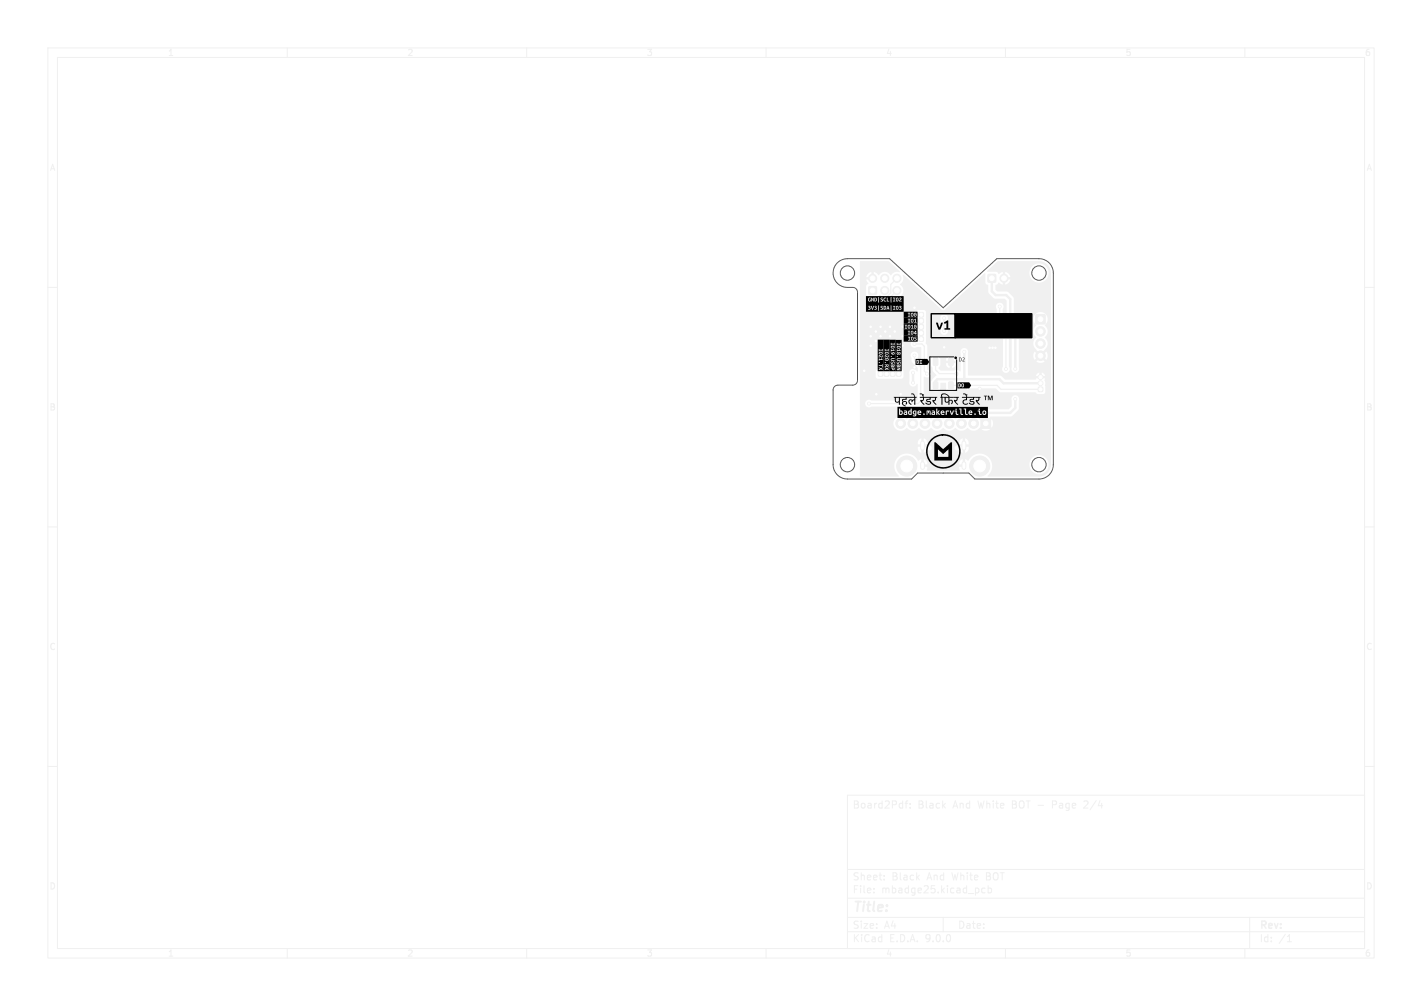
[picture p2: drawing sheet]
<svg xmlns="http://www.w3.org/2000/svg" width="297mm" height="210mm" viewBox="0 0 297 210" stroke-linecap="round" stroke-linejoin="round" font-family="sans-serif">
<g fill="none" stroke="#f0f0f0" stroke-width=".21">
<path d="M10 10h277v190h-277zM12 12h273v186h-273zM35.3 11.6h.8M35.3 10.7l.4-.4v1.3M60 10v2M85.3 10.4l.5-.1 .3 .4-.8 .9h.8M110 10v2M135.3 10.3h.8l-.4 .5 .3 .1v.6l-.2 .1-.5-.1M160 10v2M185.7 10.2l-.4 1h.9M186 10.7v.9M210 10v2"/>
<path d="M236 10.3h-.6l-.1 .6 .2-.1 .5 .1 .1 .1-.1 .5-.2 .1-.5-.1M260 10v2M286 10.3l-.4 .1-.2 .2-.1 .7 .3 .3 .4-.1 .1-.5-.1-.1-.4-.1-.3 .2M10.6 35.6l.4-1.3 .4 1.3M10.7 35.2h.6M285.6 35.6l.4-1.3 .4 1.3M285.7 35.2h.6M10 60h2M285 60h2M10.7 84.3h.4l.2 .2-.2 .4 .2 .1 .1 .3-.2 .3h-.5zM10.7 84.9h.4M285.7 84.3h.4l.2 .2-.2 .4 .2 .1 .1 .3-.2 .3h-.5z"/>
<path d="M285.7 84.9h.4M10 110h2M285 110h2M11.4 134.4a.58 .58 0 0 0-.8 .5 .58 .58 0 0 0 .8 .6M286.4 134.4a.58 .58 0 0 0-.8 .5 .58 .58 0 0 0 .8 .6M10 160h2M177 166h108v32h-108zM178.5 167.2h.5l.2 .3-.2 .4 .2 .2 .1 .3-.3 .3h-.5zM178.5 167.9h.5M180 167.8l.4-.1 .3 .3v.4l-.3 .3-.4-.1-.1-.2zM181.3 167.8h.6l.1 .9M182 168.1h-.5l-.3 .2 .3 .4 .5-.1"/>
<path d="M182.7 167.7v1M183.1 167.7l-.4 .3M184.2 167.8l-.4-.1-.3 .3 .2 .6h.5M184.2 167.2v1.5M184.9 167.3l.6-.1 .2 .4-.9 1.1h.9M186.4 168l.7-.1 .1-.2v-.4l-.8-.1v1.5M188.5 167.8l-.4-.1-.3 .3 .2 .6h.5M188.5 167.2v1.5M189 167.7h.6M189.6 167.2l-.4 .2v1.3M190.1 167.8v.1M190.1 168.6v.1"/>
<path d="M192 167.2h.5l.2 .3-.2 .4 .2 .2 .1 .3-.3 .3h-.5zM192 167.9h.5M193.5 167.2v1.3l.2 .2M194.2 167.8h.6l.1 .9M194.9 168.1h-.5l-.2 .2 .2 .4 .5-.1M196.2 167.8l-.4-.1-.3 .3 .2 .6h.5M196.9 167.2v1.5M197 168.1l.5 .6M197.5 167.7l-.6 .6M199 168.7l.5-1.5 .5 1.5M199.2 168.3h.7M200.5 167.7v1"/>
<path d="M200.5 167.8l.2-.1 .4 .1 .1 .9M202.5 167.8l-.4-.1-.3 .3 .2 .6h.5M202.5 167.2v1.5M204.2 167.2l.4 1.5 .3-1.1 .3 1.1 .3-1.5M206.1 167.8l.2-.1 .4 .1v.9M206.1 167.2v1.5M207.5 167.2v.1M207.5 167.7v1M208 167.7h.5M208.2 167.2v1.3l.3 .2M209 168.2l.7-.1-.1-.3-.4-.1-.2 .2v.7h.6M211.5 167.2h.5l.2 .3-.2 .4 .2 .2 .1 .3-.3 .3h-.5z"/>
<path d="M211.5 167.9h.5M213.1 167.3l.1-.1a.5 .5 0 0 1 .7 .5v.5a.5 .5 0 0 1-.5 .5 .5 .5 0 0 1-.5-.5v-.5zM214.3 167.2h.9M214.7 167.2v1.5M216.8 168.1h1.2M219.8 168l.7-.1 .2-.2-.1-.4-.8-.1v1.5M221.3 167.8h.6l.1 .9M222 168.1h-.5l-.3 .2 .3 .4 .5-.1M223.3 167.8l-.4-.1-.3 .3 .1 .6h.6M223.3 167.7v1.2l-.3 .3-.3-.1M224 168.2l.7-.1-.1-.3-.4-.1-.2 .2v.7h.6M226.4 167.3l.6-.1 .2 .4-.9 1.1h.9"/>
<path d="M229 167.1l-1.3 2M229.7 167.1l-.3 1.1h.9M230.1 167.7v1M285 160h2M10.7 184.3a.66 .66 0 0 1 .7 .6 .66 .66 0 0 1-.7 .7zM35.3 198.7l.4-.4v1.3M35.3 199.6h.8M60 198v2M85.3 198.4l.5-.1 .3 .4-.8 .9h.8M110 198v2M135.3 198.3h.8l-.4 .5 .3 .1v.6l-.2 .1-.5-.1M160 198v2"/>
<path d="M177 194.5h108M177 191.5h108M177 187.5h108M177 181.5h108M178.5 195.1v1.5M178.5 185.6h.5M178.7 195.7l.6 .9M179.2 184.9h-.7v1.5M179.2 192.4l-.5-.1-.2 .1v.5l.6 .3 .1 .3-.2 .3-.6-.1M179.2 182.3l-.5-.1-.2 .1v.5l.6 .3 .1 .3-.2 .3-.6-.1M179.3 195.1l-.8 .9M179.7 184.9v.1"/>
<path d="M179.7 185.4v1M179.9 182.2v1.5M179.9 192.3v.1M179.9 192.8v1M179.9 182.8l.2-.1 .4 .1v.9M180 195.1v.1M180 195.6v1M180.5 192.8h.7l-.7 1h.7M180.5 184.9v1.3l.2 .2M181.2 185.9l.7-.1-.1-.3-.4-.1-.2 .2v.7h.6M181.2 183.2l.7-.1-.1-.3-.4-.1-.2 .2v.7h.6M181.5 195.2a.71 .71 0 0 0-1 .5 .71 .71 0 0 0 .7 .9l.3-.1"/>
<path d="M181.7 193.3l.8-.1-.1-.3-.4-.1-.3 .2 .1 .7h.6M182.2 195.7h.5l.1 .9M182.5 183.2l.7-.1-.1-.3-.4-.1-.2 .2v.7h.6M182.5 186.3v.1M182.5 185.5v.1M182.8 196h-.5l-.2 .2 .2 .4 .5-.1M183.1 193.7v.1M183.1 192.9v.1M183.6 182.7h.6M183.8 182.2v1.3l.4 .2M184.2 195.7l-.5-.1-.2 .3 .1 .6h.6M184.2 195.1v1.5"/>
<path d="M184.4 185.5l.4-.1 .2 .2M184.4 185.4v1M184.7 183.6v.1M184.7 182.8v.1M184.7 193.8l.5-1.5 .5 1.5M184.9 193.4h.7M185 185.6l.2-.2 .4 .1 .1 .9M185 185.6v.8M185.7 198.2l-.4 1h.9M186 198.7v.9M186 195.8h.5M186.4 185.5l.4-.1 .3 .3-.1 .6h-.6"/>
<path d="M186.4 184.9v1.5M186.5 182.2h.5l.3 .3-.3 .4 .3 .2 .1 .3-.3 .3h-.6zM186.5 182.9h.5M186.5 192.2l-.3 1.1h.9M186.7 195.1h-.7v1.5h.7M186.9 192.8v1M187.4 196.5v.1M187.7 185.5h.6l.1 .9M188 182.2v1.3l.2 .2M188.1 195.1a.76 .76 0 0 1 .9 .7 .76 .76 0 0 1-.9 .8zM188.4 185.8h-.5l-.2 .2 .2 .4 .5-.1M188.8 182.8h.6l.1 .9"/>
<path d="M189.5 183.1h-.5l-.3 .2 .3 .4 .5-.1M189.6 196.5v.1M189.7 185.5l-.4-.1-.3 .3 .2 .6h.5M189.7 184.9v1.5M190.1 196.6l.5-1.5 .5 1.5M190.2 196.2h.8M190.8 182.8l-.4-.1-.3 .3 .1 .6h.6M191.1 185.4v1.2l-.3 .3-.3-.1M191.1 185.5l-.4-.1-.3 .3 .1 .6h.6M191.5 182.2v1.5M191.6 196.5v.1M191.6 183.1l.4 .6"/>
<path d="M191.7 185.9l.8-.1-.1-.3-.4-.1-.3 .2 .1 .7h.6M192 182.7l-.5 .6M193 185l.6-.1 .3 .4-.9 1.1h.9M193.6 183.7l.5-1.5 .5 1.5M193.7 183.3h.8M194.2 195.7l-.2 .3h-.5l-.1-.3 .1-.5 .5-.1 .2 .1a.99 .99 0 0 1-.4 1.4h-.3M194.9 196.5v.1M195.1 182.8l.2-.1 .4 .1v.9M195.1 182.7v1M195.2 184.9h-.7v.7l.2-.1h.5l.1 .3-.1 .5-.2 .1-.5-.1M195.7 195.2l.2-.1a.8 .8 0 0 1 .5 .7 .8 .8 0 0 1-.5 .8l-.2-.1-.2-.5zM196 186.3v.1"/>
<path d="M196.7 184.9v1.5M196.8 185.8l.4 .6M197 191.5v3M197 196.5v.1M197.1 182.8l-.4-.1-.3 .3 .1 .6h.6M197.1 182.2v1.5M197.2 185.4l-.5 .6M197.8 195.2l.2-.1a.8 .8 0 0 1 .5 .7 .8 .8 0 0 1-.5 .8l-.2-.1-.1-.5zM197.9 184.9v.1M197.9 185.4v1M198.8 182.2l.4 1.5 .3-1.1 .2 1.1 .4-1.5M199.2 185.5l-.4-.1-.3 .3 .2 .6h.5"/>
<path d="M199.9 185.5h.6v.9M200.5 192.3a.76 .76 0 0 1 .8 .7 .76 .76 0 0 1-.8 .8zM200.5 185.8h-.5l-.2 .2 .2 .4 .5-.1M200.7 182.8l.2-.1 .3 .1 .1 .9M200.7 182.2v1.5M201.9 184.9v1.5M201.9 185.5l-.4-.1-.3 .3 .1 .6h.6M202 192.9h.5l.1 .9M202 182.2v.1M202 182.7v1M202.2 186.5h1.2M202.5 182.7h.6"/>
<path d="M202.6 193.2h-.5l-.2 .2 .2 .4 .5-.1M202.7 182.2v1.3l.4 .2M203.1 192.8h.6M203.3 192.3v1.3l.4 .2M203.5 183.2l.7-.1v-.3l-.5-.1-.2 .2 .1 .7h.6M203.7 185.5l.5-.1 .3 .3-.2 .6h-.6M203.7 185.4v1.5M204.1 193.3l.7-.1-.1-.3-.4-.1-.2 .2 .1 .7h.5M205.5 193.7v.1M205.5 192.9v.1M205.7 185.5l-.4-.1-.3 .3 .2 .6h.5M206 182.2h.5l.3 .3-.3 .4 .3 .2 .1 .3-.3 .3h-.6z"/>
<path d="M206 182.9h.5M206.4 185.5l.4-.1 .3 .3-.1 .6h-.6M206.4 184.9v1.5M207.7 182.3l.1-.1a.5 .5 0 0 1 .7 .5v.5a.5 .5 0 0 1-.5 .5 .5 .5 0 0 1-.5-.5v-.5zM208.9 182.2h.8M209.3 182.2v1.5M210 198v2M236 198.3h-.6l-.1 .6 .2-.1 .5 .1 .1 .1-.1 .5-.2 .1-.5-.1M260 198v2M261 191.5v6.5M263.5 195.1v1.5M264.8 195.7l-.4-.1-.3 .3 .1 .6h.6"/>
<path d="M264.8 195.1v1.5M265.5 196.5v.1M265.5 195.7v.1M268.5 195l-1.3 2M268.9 196.6h.8M268.9 195.5l.4-.4v1.5M285.7 184.3a.66 .66 0 0 1 .7 .6 .66 .66 0 0 1-.7 .7zM286 198.3l-.4 .1-.2 .2-.1 .8 .3 .2 .4-.1 .1-.5-.1-.1-.4-.1-.3 .2"/>
</g>
<path d="M263.6 193.1l.7-.1 .1-.2-.1-.4-.7-.1v1.5M263.9 193.1l.5 .7M265 193.3l.7-.2-.1-.2-.4-.1-.2 .2 .1 .7h.5M266.2 192.8l.4 1 .3-1M267.5 193.6v.2M267.5 192.9v.1" fill="none" stroke="#f0f0f0" stroke-width=".3"/>
<path d="M178.7 188.2h1.1M179.3 188.2l-.3 2M180.4 188.9l-.1 1.3M180.5 188.2v.2M181.1 188.9h.7M181.5 188.2l-.3 1.7 .1 .2 .4 .1M182.6 188.2l-.2 1.7 .2 .3M183.4 189.5l1-.1-.1-.4h-.7l-.3 .9 .3 .3 .6-.1M185.1 190v.2M185.3 189l-.1 .2" fill="none" stroke="#f0f0f0" stroke-width=".4"/>
<g fill="#f0f0f0" stroke="#f0f0f0" stroke-width=".21">
<path d="M192 67.8h.8v.9h-.8z"/>
<path d="M204.9 87.5h1.9v1.8h-1.9z"/>
<path d="M187.3 77.6h.8v.9h-.8z"/>
<path d="M192 70.4h.8v.8h-.8z"/>
<path d="M183.5 77.6h.8v.9h-.8z"/>
<path d="M184.7 77.6h.9v.9h-.9z"/>
<path d="M192 69.1h.8v.8h-.8z"/>
<path d="M186 77.6h.9v.9h-.9z"/>
<path d="M216.4 65.7h1.8v1.9h-1.8z"/>
<path d="M192 66.6h.8v.8h-.8z"/>
<path d="M206.4 57.3h1.5v1.6h-1.5z"/>
<path d="M192 65.3h.8v.8h-.8z"/>
<path d="M216.9 80.8h.9v.9h-.9z"/>
<path d="M181.5 59.9h1.5v1.5h-1.5z"/>
<path d="M195 79.8l.7-.1 .2 .2v1.1l-.2 .2h-.5l-.3-.2z"/>
<path d="M198.2 79.8l.7-.1 .2 .2v1.1l-.2 .2h-.5l-.3-.2z"/>
<path d="M198.2 74.9l.7-.1 .2 .2v1.1l-.2 .2h-.5l-.3-.2z"/>
<path d="M195 74.9l.7-.1 .2 .2v1.1l-.2 .2h-.5l-.3-.2z"/>
<circle cx="189.4" cy="97.3" r="2.1"/>
<circle cx="204.6" cy="97.3" r="2.1"/>
<circle cx="203.4" cy="88.4" r="1.02"/>
<circle cx="200.8" cy="88.4" r="1.02"/>
<circle cx="198.3" cy="88.4" r="1.02"/>
<circle cx="195.7" cy="88.4" r="1.02"/>
<circle cx="193.2" cy="88.4" r="1.02"/>
<circle cx="190.7" cy="88.4" r="1.02"/>
<circle cx="188.1" cy="88.4" r="1.02"/>
<circle cx="217.3" cy="69.2" r="1"/>
<circle cx="217.3" cy="71.7" r="1"/>
<circle cx="217.3" cy="74.3" r="1"/>
<circle cx="209.7" cy="58.1" r=".85"/>
<circle cx="217.3" cy="80" r=".5"/>
<circle cx="217.3" cy="78.7" r=".5"/>
<circle cx="182.3" cy="58.1" r=".85"/>
<circle cx="184.8" cy="60.6" r=".85"/>
<circle cx="184.8" cy="58.1" r=".85"/>
<circle cx="187.3" cy="60.6" r=".85"/>
<circle cx="187.3" cy="58.1" r=".85"/>
<circle cx="184.9" cy="71.2" r=".3"/>
<circle cx="182.9" cy="69.2" r=".3"/>
<circle cx="215.1" cy="69.8" r=".3"/>
<circle cx="202.1" cy="81.1" r=".3"/>
<circle cx="180.9" cy="63.1" r=".3"/>
<circle cx="186.9" cy="69.2" r=".3"/>
<circle cx="197.2" cy="72.5" r=".3"/>
<circle cx="191" cy="67.5" r=".3"/>
<circle cx="183.9" cy="70.2" r=".3"/>
<circle cx="198.3" cy="83.1" r=".3"/>
<circle cx="188.1" cy="82.3" r=".3"/>
<circle cx="206.7" cy="72.6" r=".3"/>
<circle cx="183.9" cy="72.2" r=".3"/>
<circle cx="188.6" cy="70.2" r=".3"/>
<circle cx="207.9" cy="72.6" r=".3"/>
<circle cx="191" cy="76.7" r=".3"/>
<circle cx="204.6" cy="81.1" r=".3"/>
<circle cx="188.5" cy="72.1" r=".3"/>
<circle cx="188.6" cy="68.2" r=".3"/>
<circle cx="181.9" cy="70.2" r=".3"/>
<circle cx="181.9" cy="72.2" r=".3"/>
<circle cx="207.3" cy="72.6" r=".3"/>
<circle cx="186.9" cy="71.2" r=".3"/>
<circle cx="181.9" cy="68.2" r=".3"/>
<circle cx="190.7" cy="83.1" r=".3"/>
<circle cx="191" cy="64.3" r=".3"/>
<circle cx="201.4" cy="70.3" r=".3"/>
<circle cx="185.9" cy="72.2" r=".3"/>
<circle cx="185.9" cy="70.2" r=".3"/>
<circle cx="185.9" cy="68.2" r=".3"/>
<circle cx="180.5" cy="77.4" r=".3"/>
<circle cx="183" cy="82.3" r=".3"/>
<circle cx="184.9" cy="69.2" r=".3"/>
<circle cx="183.9" cy="68.2" r=".3"/>
<circle cx="181.7" cy="63.1" r=".3"/>
<circle cx="182.9" cy="71.2" r=".3"/>
<circle cx="212.1" cy="68" r=".3"/>
<circle cx="212.1" cy="77" r=".3"/>
<circle cx="212.1" cy="83.3" r=".3"/>
<circle cx="201.4" cy="73.4" r=".3"/>
<circle cx="190.7" cy="79.9" r=".3"/>
<circle cx="190.7" cy="77.8" r=".3"/>
<circle cx="197.2" cy="69.1" r=".3"/>
<circle cx="197.2" cy="66.4" r=".3"/>
<circle cx="181.5" cy="84.3" r=".3"/>
<circle cx="191" cy="74.2" r=".3"/>
<circle cx="210.1" cy="77.1" r=".3"/>
<circle cx="208.8" cy="64" r=".3"/>
<circle cx="211" cy="66.1" r=".3"/>
<circle cx="193.6" cy="78" r=".3"/>
<circle cx="191" cy="71.8" r=".3"/>
<circle cx="199.8" cy="78" r=".3"/>
<circle cx="184.9" cy="63.1" r=".3"/>
<circle cx="184.1" cy="63.1" r=".3"/>
</g>
<path d="M192.7 92.5v1.1M192.7 96.8v.8M201.3 92.5v1.1M201.3 96.8v.8" fill="none" stroke="#f0f0f0" stroke-width="1"/>
<path d="M207.2 58.1v2.7l.8 .8h2.2l.8 .9v3.7M182.2 60.6v.4M190.7 77.8v2.1M197.2 66.4v2.7M201.4 73.5v5.7M212.1 68.1v8.9M212.1 83.3v1.9l-1.1 1h-6.9l-.7 .8v1.4M217.3 80h-7.7l-.8-.8h-13l-.4 .4v.9" fill="none" stroke="#f0f0f0" stroke-width=".5"/>
<path d="M187.3 58.1l-1.2 1.3v1.8l-.9 .8h-.5l-.6 .6v.5M184.9 63.1h.1M187.3 60.6l-2.4 2.5M191 74.2v1.1l1.3 1.3v7.1l-.5 .6h-10.3M191 71.8h1.6l.5 .5v5.2l.5 .5M195.4 75.6v1.6l.8 .8h3.6M208.8 64v4l1.3 1.3v7.8M198.6 80.5h9.7l.8 .8h8.2" fill="none" stroke="#f0f0f0" stroke-width=".25"/>
<g fill="#f0f0f0">
<path d="M204.3 87h.7v.2l.8 .7-.4 .4-1.1-1.1z"/>
<path d="M179.7 54.5h5.9l2.3 2.1v.2a1.84 1.84 0 0 0-1.9 .7 1.43 1.43 0 0 0-2.5 0l-.5-.6-.5-.1v.9h-.5v-.9a1.33 1.33 0 0 0-1.1 1.1h.9v.5h-.9l.5 .8-.5 .5 .1 2 .3 .3h1.9l.5-.5 .2 .2-.1 .2a1.39 1.39 0 0 0-.2 1.8l.4 .2 .5-.1a.84 .84 0 0 0 1.2-.7l1.2-1.1a1.4 1.4 0 0 0 1.7-.9 1.4 1.4 0 0 0-.6-1.7 1.6 1.6 0 0 0 .6-2h.1l8 7.2 .3 .2 8.7-7.8 .1 2 .1 .3 .5 .2v1.4l.2 .4 1.1 1 2.1 .1 .4 .3 .1 3.1a.81 .81 0 0 0 .7 1.2 .81 .81 0 0 0 .8-1.2v-3.4l-.2-.4-1.1-1.1-2.2-.1-.4-.4v-.9l.7-.5 .8 .4v-.9h.5l.1 .9a1.34 1.34 0 0 0 1-1.1h-.9v-.5h.9a1.34 1.34 0 0 0-1.1-1v.9h-.5v-.9l-.8 .4-.5-.5h-1.8l-.2-.1 2.3-2.1h8.5a2.49 2.49 0 0 1 2.6 2.4h-.5v-.3a2 2 0 0 0-3.3-1.2 2 2 0 0 0 .5 3.4 2 2 0 0 0 2.8-1.9h.5v.1v9.5h-.7v-.2a1.53 1.53 0 0 0-2.4-.8 1.53 1.53 0 0 0 0 2.5h-3.5a.81 .81 0 0 0-1-.7 .81 .81 0 0 0-.6 1.1v8.3v.3h-.4l-.2-.5v-7.3l-.1-.3-1.2-1.3v-3.1a.82 .82 0 0 0 0-1.1 .82 .82 0 0 0-1.2 0 .82 .82 0 0 0 0 1.1v1.8h-10.2a.81 .81 0 0 0-1-.7 .81 .81 0 0 0-.5 1.1l-.1 2.1a.81 .81 0 0 0 .8 1.1 .81 .81 0 0 0 .8-1.1v-2.5h10.2v1.8l1.3 1.5v6.9a.81 .81 0 0 0 .3 1.3 .81 .81 0 0 0 1.1-.8l.4 .1a.81 .81 0 0 0 .9 .7 .81 .81 0 0 0 .6-1.1l.1-8.7h3.5a1.62 1.62 0 0 0 0 2.5 1.62 1.62 0 0 0 0 2.5l.8 .8-.4 .3-.8-.6a1.49 1.49 0 0 0 .1 1.6l.7-.7 .4 .3-.7 .8a1.49 1.49 0 0 0 1.7 0l-.8-.8 .4-.3 .8 .6a1.49 1.49 0 0 0-.1-1.6l-.7 .7-.4-.3 .8-.8a1.69 1.69 0 0 0 0-2.6 1.64 1.64 0 0 0 0-2.5 1.59 1.59 0 0 0 .6-1.4h.7v12h-1.2l-.3-.5-.4-.2v.7h1.9v1.6h-1.2v-.2a.73 .73 0 0 1 0-.9l-.7-.1a.35 .35 0 0 0 0-.4 .35 .35 0 0 0-.5 0v-.7l-.5 .3-.2 .4h.7l-.1 .2 .1 .3h-.7l-.1 .3h-6.3l-.8-.7-.4-.2h-6.6v-4.7a.81 .81 0 0 0-.8-1.1 .81 .81 0 0 0-.7 1.2v1.2h-1.1a.74 .74 0 0 0-.7-.7v1h-.5l-.1-1a.79 .79 0 0 0-.7 1h2v-.3h1.1v1.1h-1.1v-.3h-.7v1h-.5v-1h-.8a.79 .79 0 0 0 .8 1l.8-.1 .2-.2 .2-.4h1.1l-.1 1.4h-.2a.84 .84 0 0 0-1.1-.1l-2.9-.1-.4-.4 .4-.7-.1-1.5-.3-.3-.9-.1a.74 .74 0 0 0-.7 .7v1.2l.4 .5v.8l.4 .4h-.8l-.2-.4-.5-.4v-4.9l-.2-.3a.35 .35 0 0 1-.1-.6v-6.1l-.4-.5h-1.2l-.4 .4v5.8a1.01 1.01 0 0 0-1.2 1 .83 .83 0 0 0 1.3 .5h.8l.1 .2v3h-.2l-.5-.6-.1-.3a.82 .82 0 0 0 0-1.1 .82 .82 0 0 0-1.2 0 .82 .82 0 0 0 0 1.1v.8l1.3 1.3v.6l-.2 .1a.82 .82 0 0 0-.8-.5 .82 .82 0 0 0-.7 .5h-1.3l-.1-.3-.3-.1h-5l-.4 .4v1.1l.1 .3 .4 .2h4.9l.4-.4v-1.2h1.3v2.1a.84 .84 0 0 0 .5 1.1 .84 .84 0 0 0 1-.6l.2 .2v3.1l-.2 .2h-9.5a.82 .82 0 0 0-1.1 .1 .82 .82 0 0 0 0 1.1 .82 .82 0 0 0 1.1 .1l10-.1 .8-.7 .1-.3v-5.1l.2-.1a.8 .8 0 0 0 .9 .1 .8 .8 0 0 0 .4-.8h.8l.4 .4-1.1 1.3-.1 1.4a.74 .74 0 0 0 .7 .7h.7l.4-.3 .3-1.5h1l.1 .1 .1 1.3 .5 .4 1-.1 .5-.5h8.2l1.1 .8h7.3l.4 .4h1.2l.4-.4v-1.8h1.2v3.1h-6.6l-.1-.1a.81 .81 0 0 0-1-.6 .81 .81 0 0 0-.5 1.1v1.2l-.6 .6-6.8 .1-1.1 1-.2 .6-.5 .4a1.72 1.72 0 0 0-2.6 0 1.66 1.66 0 0 0-2.5 0 1.66 1.66 0 0 0-2.6 0 1.66 1.66 0 0 0-2.5 0 1.66 1.66 0 0 0-2.6 0 1.55 1.55 0 0 0-2.3-.1 1.55 1.55 0 0 0 .2 2.3 1.55 1.55 0 0 0 2.2-.4 1.66 1.66 0 0 0 2.6 0 1.66 1.66 0 0 0 2.5 0 1.66 1.66 0 0 0 2.5 0 1.66 1.66 0 0 0 2.6 0 1.66 1.66 0 0 0 2.5 0 1.61 1.61 0 0 0 2.6 0l.7-.8 .4 .4-.8 .7 .1 .1a1.51 1.51 0 0 0 1.7-.1l-.8-.7 .4-.4 .7 .8 .1-.1a1.51 1.51 0 0 0-.1-1.7l-.7 .8-.4-.4 .9-.9h4.2l.4-.2 1.3-1.4 .1-2.2h6.6v9.2h-17.2l-.2-.6-.5-.3v.8l-.2-.1-.3 .1v-.8a1.05 1.05 0 0 0-.8 1.3h.7v.5h-.6l-.6-.3-.4 .5h-4.8v-.2a.58 .58 0 0 0-1 0h-.6v-.5h.7l-.1-.8-.7-.5v.8l-.2-.1-.3 .1v-.8a1.05 1.05 0 0 0-.7 1.3h.7v.5h-.7l.1 .7 .4 .5h.2v-.8l.2 .2 .3-.2v.8l.9-.6a.5 .5 0 0 0 .6 .1 .5 .5 0 0 0 .2-.5h4.8v.1a.63 .63 0 0 0 1 .3l.3 .4 .4 .2v-.8l.2 .2 .3-.2v.8a1.05 1.05 0 0 0 .7-1.2h-.7v-.5h.7v-.4h17.2v4.5h-.5v-.3a2 2 0 0 0-3.3-1.2 2 2 0 0 0 .5 3.4 2 2 0 0 0 2.8-1.9h.5v.1a2.5 2.5 0 0 1-2.5 2.5l-10.7-.1a2.67 2.67 0 0 0-.1-4.2 2.67 2.67 0 0 0-4 1l-.6-.4v.8l-.2-.1-.3 .1v-.8a1.01 1.01 0 0 0-.8 1.2h.7v.5h-.7l.1 .6-.1 .1h-6.6l-.1-.1 .1-.6h-.7v-.5h.7l-.2-.8-.6-.4v.8l-.2-.1-.3 .1v-.8l-.6 .4a2.67 2.67 0 0 0-4-.9 2.67 2.67 0 0 0-.1 4.1l-8 .1-.1-.1z"/>
</g>
<g fill="#fff" stroke="#fff" stroke-width=".21">
<circle cx="184.9" cy="71.2" r=".15"/>
<circle cx="182.9" cy="69.2" r=".15"/>
<circle cx="215.1" cy="69.8" r=".15"/>
<circle cx="202.1" cy="81.1" r=".15"/>
<circle cx="180.9" cy="63.1" r=".15"/>
<circle cx="186.9" cy="69.2" r=".15"/>
<circle cx="197.2" cy="72.5" r=".15"/>
<circle cx="191" cy="67.5" r=".15"/>
<circle cx="183.9" cy="70.2" r=".15"/>
<circle cx="198.3" cy="83.1" r=".15"/>
<circle cx="188.1" cy="82.3" r=".15"/>
<circle cx="206.7" cy="72.6" r=".15"/>
<circle cx="183.9" cy="72.2" r=".15"/>
<circle cx="188.6" cy="70.2" r=".15"/>
<circle cx="207.9" cy="72.6" r=".15"/>
<circle cx="191" cy="76.7" r=".15"/>
<circle cx="204.6" cy="81.1" r=".15"/>
<circle cx="188.5" cy="72.2" r=".15"/>
<circle cx="188.6" cy="68.2" r=".15"/>
<circle cx="181.9" cy="70.2" r=".15"/>
<circle cx="181.9" cy="72.2" r=".15"/>
<circle cx="207.3" cy="72.6" r=".15"/>
<circle cx="186.9" cy="71.2" r=".15"/>
<circle cx="181.9" cy="68.2" r=".15"/>
<circle cx="190.7" cy="83.1" r=".15"/>
<circle cx="191" cy="64.2" r=".15"/>
<circle cx="201.4" cy="70.3" r=".15"/>
<circle cx="185.9" cy="72.2" r=".15"/>
<circle cx="185.9" cy="70.2" r=".15"/>
<circle cx="185.9" cy="68.2" r=".15"/>
<circle cx="180.5" cy="77.4" r=".15"/>
<circle cx="183" cy="82.3" r=".15"/>
<circle cx="184.9" cy="69.2" r=".15"/>
<circle cx="183.9" cy="68.2" r=".15"/>
<circle cx="181.7" cy="63.1" r=".15"/>
<circle cx="182.9" cy="71.2" r=".15"/>
<circle cx="212.1" cy="68" r=".15"/>
<circle cx="212.1" cy="77" r=".15"/>
<circle cx="212.1" cy="83.3" r=".15"/>
<circle cx="201.4" cy="73.5" r=".15"/>
<circle cx="190.7" cy="79.9" r=".15"/>
<circle cx="190.7" cy="77.8" r=".15"/>
<circle cx="197.2" cy="69.1" r=".15"/>
<circle cx="197.2" cy="66.4" r=".15"/>
<circle cx="181.5" cy="84.2" r=".15"/>
<circle cx="191" cy="74.2" r=".15"/>
<circle cx="210.1" cy="77.1" r=".15"/>
<circle cx="208.8" cy="64" r=".15"/>
<circle cx="211" cy="66.2" r=".15"/>
<circle cx="193.6" cy="78" r=".15"/>
<circle cx="191" cy="71.8" r=".15"/>
<circle cx="199.8" cy="78" r=".15"/>
<circle cx="184.9" cy="63.1" r=".15"/>
<circle cx="184.1" cy="63.1" r=".15"/>
<circle cx="192.4" cy="68.2" r=".33"/>
<circle cx="189.4" cy="97.3" r="1.22"/>
<circle cx="204.6" cy="97.3" r="1.22"/>
<circle cx="205.9" cy="88.4" r=".48"/>
<circle cx="203.4" cy="88.4" r=".48"/>
<circle cx="200.8" cy="88.4" r=".48"/>
<circle cx="198.3" cy="88.4" r=".48"/>
<circle cx="195.7" cy="88.4" r=".48"/>
<circle cx="193.2" cy="88.4" r=".48"/>
<circle cx="190.7" cy="88.4" r=".48"/>
<circle cx="188.1" cy="88.4" r=".48"/>
<circle cx="187.7" cy="78.1" r=".32"/>
<circle cx="192.4" cy="70.8" r=".33"/>
<circle cx="199.9" cy="93.5" r=".25"/>
<circle cx="194.1" cy="93.5" r=".25"/>
<circle cx="183.9" cy="78.1" r=".32"/>
<circle cx="185.2" cy="78.1" r=".32"/>
<circle cx="192.4" cy="69.5" r=".33"/>
<circle cx="186.4" cy="78.1" r=".32"/>
<circle cx="217.3" cy="66.6" r=".5"/>
<circle cx="217.3" cy="69.2" r=".5"/>
<circle cx="217.3" cy="71.7" r=".5"/>
<circle cx="217.3" cy="74.3" r=".5"/>
<circle cx="192.4" cy="67" r=".33"/>
<circle cx="207.2" cy="58.1" r=".5"/>
<circle cx="209.7" cy="58.1" r=".5"/>
<circle cx="192.4" cy="65.7" r=".33"/>
<circle cx="217.3" cy="81.3" r=".33"/>
<circle cx="217.3" cy="80" r=".33"/>
<circle cx="217.3" cy="78.7" r=".33"/>
<circle cx="182.3" cy="60.6" r=".5"/>
<circle cx="182.3" cy="58.1" r=".5"/>
<circle cx="184.8" cy="60.6" r=".5"/>
<circle cx="184.8" cy="58.1" r=".5"/>
<circle cx="187.3" cy="60.6" r=".5"/>
<circle cx="187.3" cy="58.1" r=".5"/>
</g>
<path d="M192.7 92.5v1.1M192.7 96.8v.8M201.3 92.5v1.1M201.3 96.8v.8" fill="none" stroke="#fff" stroke-width=".6"/>
<g fill="#000">
<path d="M180.9 61.8h7.8v1h-.7l.1-.2a.28 .28 0 0 0 .1-.4 .28 .28 0 0 0-.4 0l.3 .2-.1 .1h-.3a.3 .3 0 0 0-.2-.3 .3 .3 0 0 0-.3 .1l-.7-.2v.2h.2v.5h-.2v.1h.5v-.1h-.2v-.5h.4a.34 .34 0 0 0 0 .5 .34 .34 0 0 0 .5-.2l.3-.1-.2 .4 .9-.1v.3h-2.5v-1.1h-.2v.8h-.6v-.7h-.2v.8l-.1-.1a.26 .26 0 0 1-.4-.3 .26 .26 0 0 1 .3-.2v-.2l-.3 .1-.3 .5-.3-.4h.3l-.2-.2a.28 .28 0 0 0-.3 .3 .28 .28 0 0 0 .4 .3l-.1 .1h-.3a.25 .25 0 0 0 .3 .2 .25 .25 0 0 0 .2-.3l.5 .3 1.1-.2v.3h-2.4v-1.1h-.2v.5h-.2l-.2-.4h-.4l.1 .8h-.2v-.8h-.2v.5l-.2-.5-.1 .1a.42 .42 0 0 0-.7 .3 .42 .42 0 0 0 .6 .4v-.4h-.2v.3l-.2-.1v-.4l.5-.1v.7h.1v-.5a.53 .53 0 0 0 .5 .5 .53 .53 0 0 0 .6-.4h.2v.6h5.3v1.3h-.4l-.1-.2a.21 .21 0 0 0 0-.3 .21 .21 0 0 0-.4 .1h.3v.1l-.2 .2-.2-.1a.34 .34 0 0 0-.5-.3 .34 .34 0 0 0-.1 .5 .29 .29 0 0 0 .4 .3 .29 .29 0 0 0 .2-.4l.4 .1v.1h-.3l.1 .2 .3-.1 .1-.2h.4v.7h-2.2v-.4h.5v-.2h-.2v-.5h.2v-.1h-.5v.1h.2v.5h-.2v.6h-.3v-1.3h-.2v.9h-.2l-.3-.8h-.1l-.1 .4h-.2l-.1-.4h-.4v.5h-.2l-.3-.3 .3-.2-.2-.1a.3 .3 0 0 0-.3 .4 .3 .3 0 0 0 .4 .2l-.4 .2 .3 .1 .4-.3v.2h.3l.2-.3h.2l-.2 .4h.2v-.2h.3v.2h.4l.2 .4h-2.6v-1.3h-.2v.6h-.3l-.1-.2a.23 .23 0 0 0 0-.3 .23 .23 0 0 0-.3 0h-.3l-.2 .6-.1-.6h-.2l.2 .5h-.3l-.1-.2v-.3h-.4l.3 .1-.2 .3h.2a.17 .17 0 0 1 0 .3 .17 .17 0 0 1-.3-.1v.1l.3 .1 .2-.3h.3v.3h.2l.2-.8h.2v.1l.2 .1-.2 .2 .3 .1-.4 .2 .4 .1 .1-.3h.3v.5h.2v.2h-2.7zM182.8 62.3l.2 .2-.2 .3zM183.3 70.9h1.3v1.9h-.4v.2h-.5v-.2h-.1v.5h.1v-.1h.5v.1h.2v-.5h.2v.9h-.2a.37 .37 0 0 0-.5-.3 .37 .37 0 0 0-.2 .6h.4l.3-.3h.2v.7h-.2l-.1-.3-.1 .2a.19 .19 0 0 1-.2 .1 .19 .19 0 0 1-.2-.2l-.2-.1v.6h.1v-.4l.1 .1a.28 .28 0 0 0 .3 .2 .28 .28 0 0 0 .3-.2h.2v.6h-.2l-.2-.2h-.1v.2h-.4l-.1-.2v.5l.1-.2 .9-.1v.7l-.9-.1-.2 .1 .2 .1 .9-.1v.3h-.4v.2h-.6v.2h.6v.2h.2v-.6h.2v.7l-.6 .2-.4-.2v.1l.3 .2-.3 .1v.2l.4-.2 .4 .2v-.2l-.3-.1 .3-.2v-.1h.2v.8h-1.3zM183.7 73.7l.2-.1a.17 .17 0 0 1 .2 0 .17 .17 0 0 1 0 .2h-.3zM184.6 70.9h1.2v1.9h-.3v.2h-.6v-.2h-.1v.5h.1v-.1h.6v.1h.1v-.5h.2v.9h-.2a.37 .37 0 0 0-.5-.3 .37 .37 0 0 0-.2 .6h.5l.2-.3h.2v.7h-.2l-.1-.3v.2a.19 .19 0 0 1-.3 .1 .19 .19 0 0 1-.1-.2l-.3-.1v.6h.1v-.4l.2 .1a.28 .28 0 0 0 .3 .2 .28 .28 0 0 0 .2-.2h.2v.6h-.2a.37 .37 0 0 0-.5-.3 .37 .37 0 0 0-.2 .6h.5l.2-.3h.2v.7l-.9-.1-.1 .1 .1 .1 .9-.1v.6h-.2v-.2h-.8v.1h.3l-.3 .4 .3-.1 .4 .1 .1-.3h.2v.4l-.6 .2-.4-.2v.1l.3 .2-.3 .1v.2l.4-.2 .4 .2v-.2l-.3-.1 .3-.2v-.1h.2v.8h-1.2zM184.7 64l.2 .3-.2 .2zM184.9 75l.4-.1 .2 .1h-.3v.1l.3-.1-.4 .2zM184.9 73.7l.2-.1a.17 .17 0 0 1 .3 0 .17 .17 0 0 1 0 .2h-.4zM185.2 76.2h.3l-.1 .2h-.1zM185.5 64v.3h-.1zM185.8 70.9h1.3v.7h-.4v.1h-.5v-.1h-.1v.5h.1v-.2h.5v.2h.2v-.5h.2v.9h-.2a.37 .37 0 0 0-.5-.4 .37 .37 0 0 0-.2 .6h.4l.3-.2h.2v.6h-.2l-.2-.2h-.1v.2h-.4l-.1-.2v.5l.1-.2 .9-.1v.7h-.2a.26 .26 0 0 0-.3-.3 .26 .26 0 0 0-.2 .3l-.4-.2a.43 .43 0 0 0 .4 .4 .43 .43 0 0 0 .5-.2h.2v.6l-.9-.1-.2 .1 .2 .1 .9-.1v.4h-.9l-.2 .3 .2 .2h.7v-.1h-.6l-.1-.2 .9-.2v.9h-.2a.3 .3 0 0 0-.4-.2 .3 .3 0 0 0-.2 .3l-.1-.3a.27 .27 0 0 0-.1 .3 .27 .27 0 0 0 .3 .2 .27 .27 0 0 0 .2-.4h.1l.1 .3 .1-.2h.2v.6h-.2l-.1-.2h-.7a.34 .34 0 0 0 0 .4 .34 .34 0 0 0 .4 .1l.6-.3v.7h-.2l-.1-.3h-.7v.2h.2a.28 .28 0 0 0 .3 .4 .28 .28 0 0 0 .3-.3h.2v.5h-1.3zM186.2 76.3h.2v.1h-.2z"/>
<path d="M186.2 72.4l.2-.1a.17 .17 0 0 1 .2 0 .17 .17 0 0 1 0 .3h-.3zM186.5 76.9h.2v.2h-.2zM186.5 76.3h.2v.1zM187.1 70.9h1.2v.7h-.3v.2h-.6v-.2h-.1v.5h.1v-.2h.6v.2h.1v-.5h.2v.9h-.2a.37 .37 0 0 0-.5-.3 .37 .37 0 0 0-.2 .5l.5 .1 .2-.3h.2v.6h-.2l-.2-.2h-.1l.1 .2h-.5l-.1-.2v.5l.1-.2 .9-.1v.7h-.2a.23 .23 0 0 0-.1-.3 .23 .23 0 0 0-.3 .1 .24 .24 0 0 0-.3 0 .24 .24 0 0 0 0 .4 .24 .24 0 0 0 .3-.1 .22 .22 0 0 0 .3 .1 .22 .22 0 0 0 .1-.2h.2v.6l-.9-.1-.1 .1 .1 .1 .9-.1v.4h-.8l-.2 .3 .2 .2h.6v-.1h-.6l-.1-.2 .9-.2v.9h-.2a.3 .3 0 0 0-.3-.2 .3 .3 0 0 0-.3 .3v-.3a.27 .27 0 0 0-.2 .3 .27 .27 0 0 0 .4 .2 .27 .27 0 0 0 .1-.3l.1-.1 .2 .4v-.3h.2v.6h-.2v-.2h-.8a.34 .34 0 0 0 0 .5 .34 .34 0 0 0 .5 0l.5-.3v.5h-1v.1h.5l-.5 .4h.8v-.2h-.5l.5-.3h.2v.7h-1.2zM187.3 62.3l.2 .2a.17 .17 0 0 1 0 .2 .17 .17 0 0 1-.2 0zM187.3 64l.2 .2a.17 .17 0 0 1 0 .2 .17 .17 0 0 1-.2 .1zM187.4 76.3h.3l-.1 .2-.1-.1zM187.4 73.7h.3l-.1 .2zM187.4 72.4h.2a.17 .17 0 0 1 .3 0 .17 .17 0 0 1 0 .2h-.4zM187.8 76.3h.2v.1zM187.8 73.7l.2 .2-.2-.1zM188.7 70.1h3v.8l-.6-.3 .3-.3h-.4v.4h-.2a.3 .3 0 0 0-.1-.4 .3 .3 0 0 0-.4 .1l-.6-.1v.1h.1v.6h-.1v.1h.5v-.1h-.2v-.6h.3a.34 .34 0 0 0 0 .6 .34 .34 0 0 0 .5-.2h.5l-.1 .2-.2-.1 .1 .2 .6-.2v.4h-3z"/>
<path d="M188.7 68.8h3v.7h-.3v-.4l-.6 .4a.3 .3 0 0 0-.1-.4 .3 .3 0 0 0-.4 .1l-.7-.1v.1h.2v.5h-.2v.2h.5v-.2h-.2v-.5h.4a.34 .34 0 0 0 0 .5 .34 .34 0 0 0 .5-.2h.1v.2h.3v.2h.2v-.4h.3v.6h-3zM188.8 67.6h2.9v.6l-.3-.1a.31 .31 0 0 0-.4-.3 .31 .31 0 0 0-.1 .5v.2h-.3v-.7l-.3 .2v.1l.2-.1v.2h-.3a.3 .3 0 0 0-.2-.4 .3 .3 0 0 0-.4 .1l-.6-.1v.1h.1v.6h-.1v.1h.5v-.1h-.2v-.6h.3a.34 .34 0 0 0 0 .6 .34 .34 0 0 0 .6-.2l.3-.1-.2 .4 .7-.1a.29 .29 0 0 0 .3 .1 .29 .29 0 0 0 .1-.4h.3v.6h-2.9zM188.8 65.1h2.9v.6l-.3-.1a.29 .29 0 0 0-.3-.3 .29 .29 0 0 0-.2 .4h-.1a.3 .3 0 0 0-.1-.4 .3 .3 0 0 0-.4 .1l-.7-.1v.1h.2v.6h-.2v.1h.5v-.1h-.2v-.6h.4a.34 .34 0 0 0 0 .6 .34 .34 0 0 0 .5-.2h.1a.29 .29 0 0 0 .3 .3 .29 .29 0 0 0 .2-.4h.3v.6h-2.9zM188.8 66.3h2.8v.9h-.3v-.6l-.4 .1 .1 .1h.1v.2h-.3a.3 .3 0 0 0-.1-.4 .3 .3 0 0 0-.4 .1l-.7-.1v.1h.2v.5h-.2v.2h.5v-.2h-.1v-.5h.3a.34 .34 0 0 0 0 .5 .34 .34 0 0 0 .5-.2h.3l-.2 .4 .7-.2v.4h-2.8zM189.8 67.9l.2 .2a.17 .17 0 0 1 0 .3 .17 .17 0 0 1-.2 0zM190.4 69.2l.2 .2a.17 .17 0 0 1 0 .2 .17 .17 0 0 1-.2 0zM190.4 65.4l.2 .2a.17 .17 0 0 1 0 .3 .17 .17 0 0 1-.2 0zM190.5 66.7l.1 .2a.17 .17 0 0 1 0 .2 .17 .17 0 0 1-.2 0zM190.5 70.4l.2 .2a.17 .17 0 0 1 0 .3 .17 .17 0 0 1-.3 0zM191.1 67.9l.2 .2h-.2l.1 .2 .1-.1-.1 .3-.2-.2zM191.1 65.4l.2 .2h-.2l.1 .2 .1-.1-.1 .3-.2-.2zM191.2 69.2v.3h-.2z"/>
<path d="M191.2 74.9h2.5l.2 .4-1.8-.2v.2h.2v.2h-.3l-.2-.3h-.4v.7h.4l.2-.4h.3v.3h-.2v.1h.5v-.1h-.2v-.5h1.5l.2 .3-.4 .6h-2.5zM191.6 75.3l.2 .2-.2 .3zM195.5 67.4h.4l.3 1 .4-1h.4l-.6 1.4h-.4zM197.2 67.3l.6-.4h.3v1.6h.3v.3h-1.1v-.3h.4v-1.1l-.4 .2zM200.3 74.6l.4 .1 .1 .3-.1-.2-.3-.1v.7l.3-.1 .1-.3a.3 .3 0 0 1-.1 .4 .3 .3 0 0 1-.4 0zM201 74.7a.28 .28 0 0 1 .5 0 .28 .28 0 0 1-.2 .5l-.2 .2h.4h-.5l.2-.3a.22 .22 0 0 0 .2-.3 .22 .22 0 0 0-.3 0zM186.7 82.8h1.5v.2h-.2v.7h-.3v-.7h-.6l.1 .8 .8-.1v.8h-.3v-.5a.51 .51 0 0 1-.5 0 .51 .51 0 0 1-.3-.5v-.5h-.2zM187.5 84.9h18.8v.5h-1.6l-.2-.1-.1 .1 .1 .2 .2-.2h1.6v.8h-.3a.46 .46 0 0 0-.7-.4 .46 .46 0 0 0 .1 .8l-.7-.2v-.7h-.5v.2h.3v.2h-1.4v-.1a.45 .45 0 0 0-.7-.2 .45 .45 0 0 0 .1 .8l-.7-.2v-1.1h-.5v.2h.2l.2 1.1h-.5l-.1-.2h-.2l-.1-1.1h-.5v.1h-.5l-.1-.1-.2 .1 .2 .2 .1-.2 .8 .1 .1 1.1h-.5v-.2h-.3l-.1-.7h-.8l-.2 .6-.2-.6-1.1 .1v.3h-.2v-.1a.45 .45 0 0 0-.8-.1 .45 .45 0 0 0 .3 .7l-.5-.1a.44 .44 0 0 1-.2-.4 .44 .44 0 0 1 .2-.4h-.3l-.2 .4v-.8h-.3v.7h-.2l-.1-.2-.3-.1h-.3v.2h.4l.1 .2h-.7l-.1-.4h-.5h-.3v.4h-1.1a.4 .4 0 0 0-.1-.4 .4 .4 0 0 0-.5 0h-.5a.44 .44 0 0 0-.7 .3 .44 .44 0 0 0 .6 .5l-.8 .1v-1.3h-.2v.4a.36 .36 0 0 0-.5 .3h-.2l-.2-.3h-.3h-.2v.2h.3l.2 .2-.7 .1a.39 .39 0 0 0-.2-.4 .39 .39 0 0 0-.4-.1v-.4h-.2v1.3h.5l.3-.4h.2a.36 .36 0 0 0 .1 .4 .36 .36 0 0 0 .4 0h.2v-.6l.1 .2a.51 .51 0 0 0 .8 .4h.8l-.1 .1h-.4l-.1 .2a.5 .5 0 0 0 .8-.4v-.8h.4a.51 .51 0 0 0-.1 .7 .51 .51 0 0 0 .7 .2l-.1-.2h-.3l-.2-.2 1.7-.1v.4h-.3l-.2-.2-.2 .2 .2 .1 .2-.1h.3v.1h.2v-.7l.2 .4h.2v-.4l.1 .7h.2v-.5h.4a.32 .32 0 0 0-.2 .4 .32 .32 0 0 0 .4 .1h.3v-.6h.2v.6h.3v-.4l.3 .4h1h.1v-.2h-.4l-.1-.2 .6-.1h.2v.5h.3v-.7h.4v-.2l.5 .9h.2l.4-.9 .1 .2h.2v.3a.36 .36 0 0 0 .2 .4 .36 .36 0 0 0 .4 0h2.7h.1v-.2h-.3l-.2-.2 .6-.1h1.4v.4h-.7l-.1-.2a.17 .17 0 0 0-.2 .2 .17 .17 0 0 0 .2 .1l.1-.1 1.9 .1 .2-.2 .1-.2h.3v1.1h-18.8zM188 85.9h.1a.26 .26 0 0 1 .2 .3 .26 .26 0 0 1-.3 .2zM188.2 82.8h1.4v.2h-.2v.5h-.8v.4l-.2-.5 .8-.1v-.3h-1zM188.5 83.9a.49 .49 0 0 1 .7-.2 .49 .49 0 0 1 0 .8l-.1-.2 .1-.1a.32 .32 0 0 0-.3-.3 .32 .32 0 0 0-.3 .3l.2 .3 .4 .2-.1 .2a.69 .69 0 0 1-.6-1zM189 86.3l.3-.1v.2h-.3z"/>
<path d="M189.6 82.8h1.8v.2h-.2v1.5h-.2v-.9h-.2l-.2 .4-.3-.1 .2-.4 .5-.1v-.4h-1.4zM190 85.9h.2v.5a.28 .28 0 0 1-.3-.2 .28 .28 0 0 1 .1-.3zM189.9 83.5l.5-.1 .2 .1-.1 .2a.33 .33 0 0 0-.5 0 .33 .33 0 0 0 .1 .5l.3 .2-.1 .1a.72 .72 0 0 1-.4-1zM190.3 82.2a.65 .65 0 0 1 .9 .7h-.2l-.2-.5h-.4zM191 85.9h.2v.4h-.3zM191.9 85.9h.2l.1 .2h-.4zM192.1 82.8h1.1v.2h-.2a.59 .59 0 0 1-.5 .8l.6 .6-.2 .1-.7-.9 .5-.1v-.5h-.6zM192.1 82.2a.65 .65 0 0 1 .8 .7h-.2l-.1-.5h-.5zM193.2 82.8h1.4v.2h-.2v.5h-.7v.2a.54 .54 0 0 1 .6 .1 .54 .54 0 0 1 .1 .5 .82 .82 0 0 1-1.2-.1l.2-.2a.43 .43 0 0 0 .4 .3 .43 .43 0 0 0 .4-.3l-.2-.1a.36 .36 0 0 1-.5-.2 .36 .36 0 0 1 .3-.4h.4v-.3h-1zM194.6 82.8h1.1v.2h-.2a.59 .59 0 0 1-.5 .8l.6 .6-.1 .1-.8-.9 .5-.1v-.5h-.6zM194.8 86.3l.3-.1v.2h-.3zM196.4 82.8h.7v.2h-.3v1.5h-.2v-1.5h-.2z"/>
<path d="M196.7 85.9h.3v.2h-.3zM196.7 82.2a1.29 1.29 0 0 1 1.7 .7h-.3a.82 .82 0 0 0-1.4-.3l.1 .3h-.2l-.1-.3zM195.1 92.3h.3l1.6 1.5 1.6-1.5h.2v3.1h-.7v-1.6l-1.1 1-1.1-1v1.6h2.9v.7h-3.7zM197.1 82.8h2.1v.2h-.9v.6a.48 .48 0 0 1 .7 .1 .48 .48 0 0 1-.2 .7l-.2-.1a.3 .3 0 0 0 .2-.4 .3 .3 0 0 0-.4-.2h-.3v-.7h-.6l.1 .9 .8-.2-.1 .8h-.2v-.5a.48 .48 0 0 1-.6 0 .48 .48 0 0 1-.2-.5v-.5h-.2zM199.1 82.8h1.2v.2h-.3a.59 .59 0 0 1-.4 .8l.5 .6-.1 .1-.8-.9 .5-.1 .1-.5h-.7zM200 79.8h2.4l.5 .7h-1.5a.31 .31 0 0 0-.3-.5 .31 .31 0 0 0-.3 .5l-.2-.4h-.4v.7h.3l.3-.3a.31 .31 0 0 0 .3 .4 .31 .31 0 0 0 .3-.4h1.5l-.5 .6h-2.4zM200.3 80.2l.2 .3-.1 .2zM200.9 82.8h1.4v.2h-.3v.6h-.2a.42 .42 0 0 0-.4 .6 .42 .42 0 0 0 .7-.1l.1 .2a.62 .62 0 0 1-1.1-.1 .62 .62 0 0 1 .7-.8v-.4h-.9zM201 80.2l.2 .2a.17 .17 0 0 1 0 .2 .17 .17 0 0 1-.2 0zM201.1 82.2a.65 .65 0 0 1 .9 .7h-.2l-.2-.5h-.4zM202.2 82.8h1.5v.2h-.3v.5h-.6l-.1 .2a.54 .54 0 0 1 .6 .1 .54 .54 0 0 1 .2 .5 .82 .82 0 0 1-1.2-.1l.1-.2a.43 .43 0 0 0 .5 .3 .43 .43 0 0 0 .4-.3l-.2-.1a.36 .36 0 0 1-.6-.2 .36 .36 0 0 1 .4-.4h.3v-.3h-1zM202.6 85.9h.2l.1 .2h-.4z"/>
<path d="M203.7 82.8h1.1v.2h-.3a.59 .59 0 0 1-.4 .8l.6 .6-.2 .1-.7-.9 .5-.1v-.5h-.6zM205.5 82.6h.7v.1h-.3v.8h-.1v-.8h-.3zM206.3 82.6h.3l.2 .7 .3-.7h.2v.9h-.1v-.7l-.3 .7h-.2l-.2-.7v.7h-.2z"/>
<circle cx="186.6" cy="73.8" r=".13"/>
<circle cx="192.8" cy="82.4" r=".15"/>
<circle cx="201.9" cy="82.4" r=".15"/>
<circle cx="205.6" cy="86.1" r=".24"/>
</g>
<path d="M194.5 65.5h5v5h-5z" fill="none" stroke="#000" stroke-width=".3"/>
<path d="M199.5 65.5h16v5h-16z" fill="#000" stroke="#000" stroke-width=".3"/>
<circle cx="197" cy="94.2" r="3.4" fill="none" stroke="#000" stroke-width=".32"/>
<path d="M199.2 74.5h-5v7h5.6v-6.4" fill="none" stroke="#000" stroke-width=".21"/>
<circle cx="199.6" cy="74.7" r=".17" fill="#000" stroke="#000" stroke-width=".21"/>
<g fill="none" stroke="#575757" stroke-width=".21">
<path d="M174.9 54.9a3 3 0 0 1 2.1-.9h8.8l11.2 10.3 11.2-10.3h8.8a3 3 0 0 1 3 3v40a3 3 0 0 1-3 3h-13.4l-1.2-1.2h-10.7l-1.3 1.2h-13.4a3 3 0 0 1-3-3v-15.6a1 1 0 0 1 1-1h3.1a1 1 0 0 0 1-1v-18.4a1 1 0 0 0-1-1h-1.1a3 3 0 0 1-2.8-1.9 3 3 0 0 1 .7-3.2z"/>
<circle cx="177" cy="57" r="1.5"/>
<circle cx="217" cy="57" r="1.5"/>
<circle cx="177" cy="97" r="1.5"/>
<circle cx="217" cy="97" r="1.5"/>
</g>
</svg>
